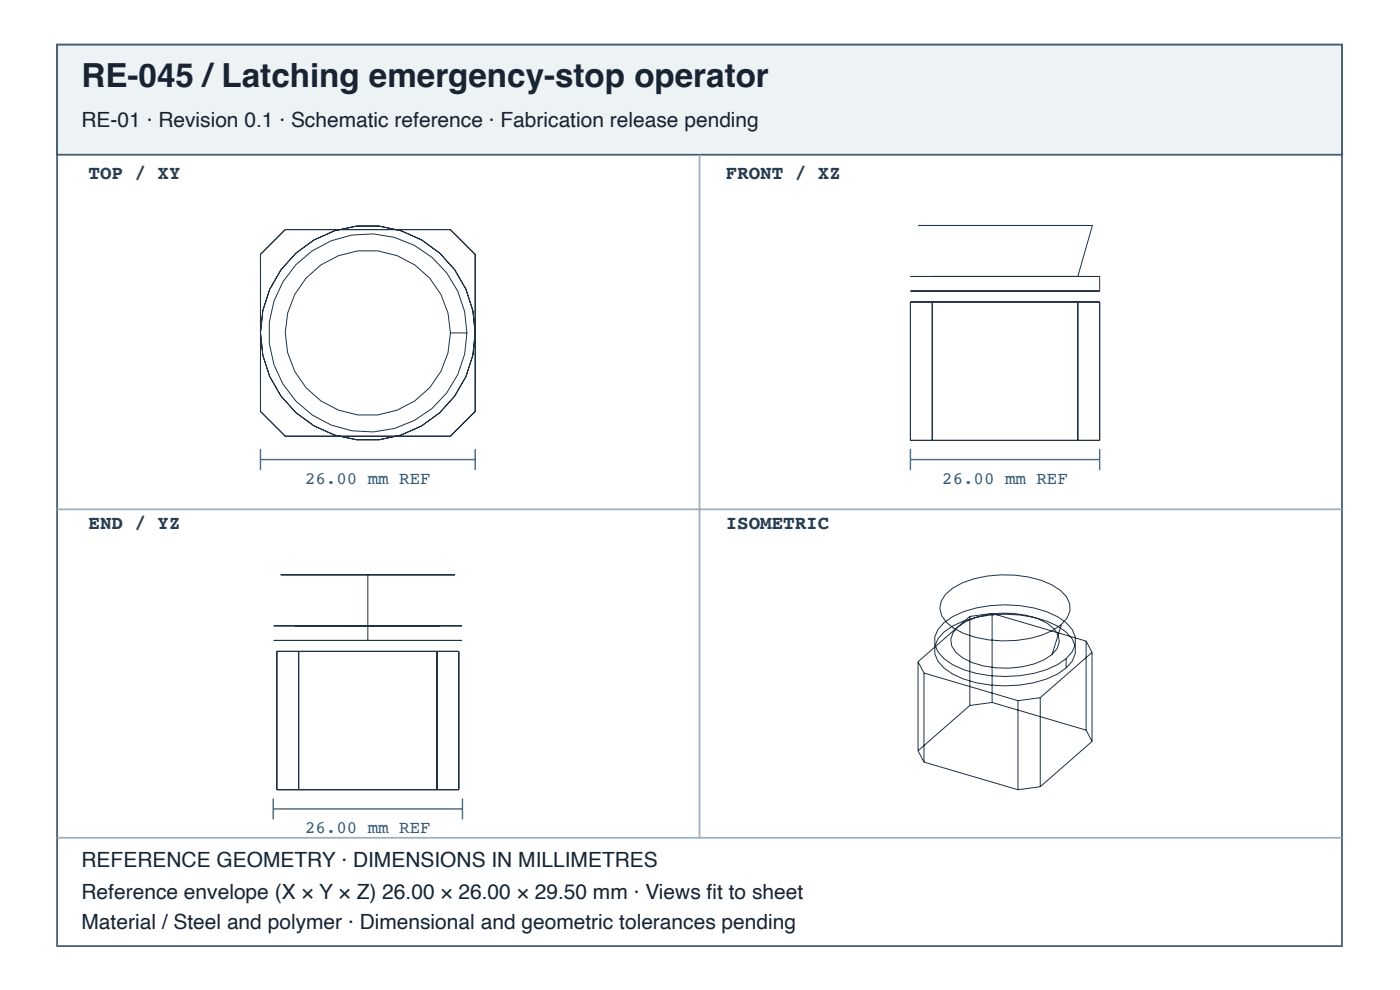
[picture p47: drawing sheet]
<svg xmlns="http://www.w3.org/2000/svg" width="297mm" height="210mm" viewBox="0 0 297 210" stroke-linecap="round" stroke-linejoin="round" font-family="sans-serif">
<defs><g id="words">
<text font-size="7" fill="#182431" x="17.3" y="18.4">RE-045 /Latching emergency-stop operator</text>
<g font-size="4.4" fill="#182431">
<text x="17.3" y="26.9">RE-01 · Revision 0.1 · Schematic reference · Fabrication release pending</text>
<text x="17.3" y="183.9">REFERENCE GEOMETRY · DIMENSIONS IN MILLIMETRES</text>
<text x="17.3" y="190.6">Reference envelope (X × Y × Z) 26.00 × 26.00 × 29.50 mm · Views fi t to sheet</text>
<text x="17.3" y="196.9">Material / Steel and polymer · Dimensional and geometric tolerances pending</text>
</g>
<g font-size="4.1" fill="#263d52">
<text x="18.8" y="38">TOP / XY</text>
<text x="154" y="38">FRONT / XZ</text>
<text x="18.8" y="112.1">END / YZ</text>
<text x="154" y="112.1">ISOMETRIC</text>
</g>
<g font-size="3.7" fill="#335b78">
<text x="64.7" y="102.6">26.00 mm REF</text>
<text x="199.9" y="102.6">26.00 mm REF</text>
<text x="64.7" y="176.7">26.00 mm REF</text>
</g>
</g></defs>
<path d="M12.1 9.5h272.6v191.1h-272.6z" fill="none" stroke="#405a70" stroke-width=".37"/>
<path d="M12.1 9.5h272.6v23.3h-272.6z" fill="#edf2f5"/>
<path d="M12.1 9.5h272.6v23.3h-272.6z" fill="none" stroke="#405a70" stroke-width=".37"/>
<path d="M148.4 32.8v144.8M12.1 108h272.6M12.1 177.6h272.6" fill="none" stroke="#9daebc" stroke-width=".37"/>
<g fill="none" stroke="#203246" stroke-width=".21">
<path d="M55.3 53.9l5.2-5.2h35.1l5.2 5.2v33.3l-5.2 5.3h-35.1l-5.2-5.3zM193.1 58.6h40.2zM194.8 47.8h37zM197.8 58.6h30.9zM231.8 47.8l-3.1 10.8M233.3 58.6v3.1M95.6 70.6h3.5M193.1 61.7h40.2zM193.1 64h40.2v29.4h-40.2zM197.8 64v29.4M228.7 64v29.4M58.1 132.7h39.9z"/>
<path d="M58.1 135.8h39.9zM58.7 138.1h38.6v29.3h-38.6zM59.5 121.9h37zM62.7 132.7h30.7zM63.4 138.1v29.3M78 121.9v13.9M92.7 138.1v29.3M200.3 132a18.4 18.4 0 0 1 9.8-3.6 25.7 25.7 0 0 1 14.3 2.4l1.8 1.2a4.6 4.6 0 0 1 0 7.6 18.4 18.4 0 0 1-9.9 3.7 25.7 25.7 0 0 1-14.2-2.4l-1.9-1.3a4.6 4.6 0 0 1 .1-7.6zM200.3 134a18.4 18.4 0 0 1 9.8-3.6 25.7 25.7 0 0 1 14.3 2.3l1.8 1.3a4.6 4.6 0 0 1 0 7.6 18.4 18.4 0 0 1-9.9 3.6 25.7 25.7 0 0 1-14.2-2.3l-1.9-1.3a4.6 4.6 0 0 1 .1-7.6zM200.6 126a14.7 14.7 0 0 1 8.7-3.9 24.4 24.4 0 0 1 13.8 1.9l1.9 1.2a4.3 4.3 0 0 1 .2 7.2 17.3 17.3 0 0 1-9.5 3.4 22.9 22.9 0 0 1-13.4-2.6l-1.5-1.3a4 4 0 0 1-.2-5.9zM203.2 132.9a15.2 15.2 0 0 1 9.1-2.9 18.1 18.1 0 0 1 9.9 2.1l1.4 1.2a3.5 3.5 0 0 1-.4 5.5 15.2 15.2 0 0 1-9.1 2.9 18.1 18.1 0 0 1-9.8-2.2l-1.5-1.2a3.5 3.5 0 0 1 .4-5.4zM205.8 130.7v18.9"/>
<path d="M205.8 130.7l-11 9.6M210.5 130.1v18.8M210.5 130.1l19.9 5.8M210.5 130.1l-4.7 .6M225.2 132.4l-2 6.4M226.2 139.6v2M230.4 135.9v18.9M230.4 135.9l1.3 2.4M231.7 138.3v18.9M231.7 138.3l-11 9.6M194.8 140.3v18.9M194.8 159.2l1.2 2.4"/>
<path d="M194.8 140.3l1.2 2.4M196 142.7v18.9M196 142.7l20 5.9M205.8 149.6l-11 9.6M210.5 148.9l19.9 5.9M210.5 148.9l-4.7 .7M216 148.6v18.8M220.7 147.9v18.9M220.7 147.9l-4.7 .7M230.4 154.8l1.3 2.4M231.7 157.2l-11 9.6M196 161.6l20 5.8"/>
<path d="M220.7 166.8l-4.7 .6"/>
<circle cx="78" cy="70.6" r="17.5"/>
<circle cx="78" cy="70.6" r="21"/>
<circle cx="78" cy="70.6" r="22.8"/>
</g>
<path d="M55.3 95.2v4.5M55.3 97.4h45.5M100.8 95.2v4.5M193.1 97.4h40.2M193.1 95.2v4.5M233.3 95.2v4.5M58 169.3v4.4M58 171.5h40.1M98.1 169.3v4.4" fill="none" stroke="#466b86" stroke-width=".3"/>
<use href="#words"/>
</svg>
